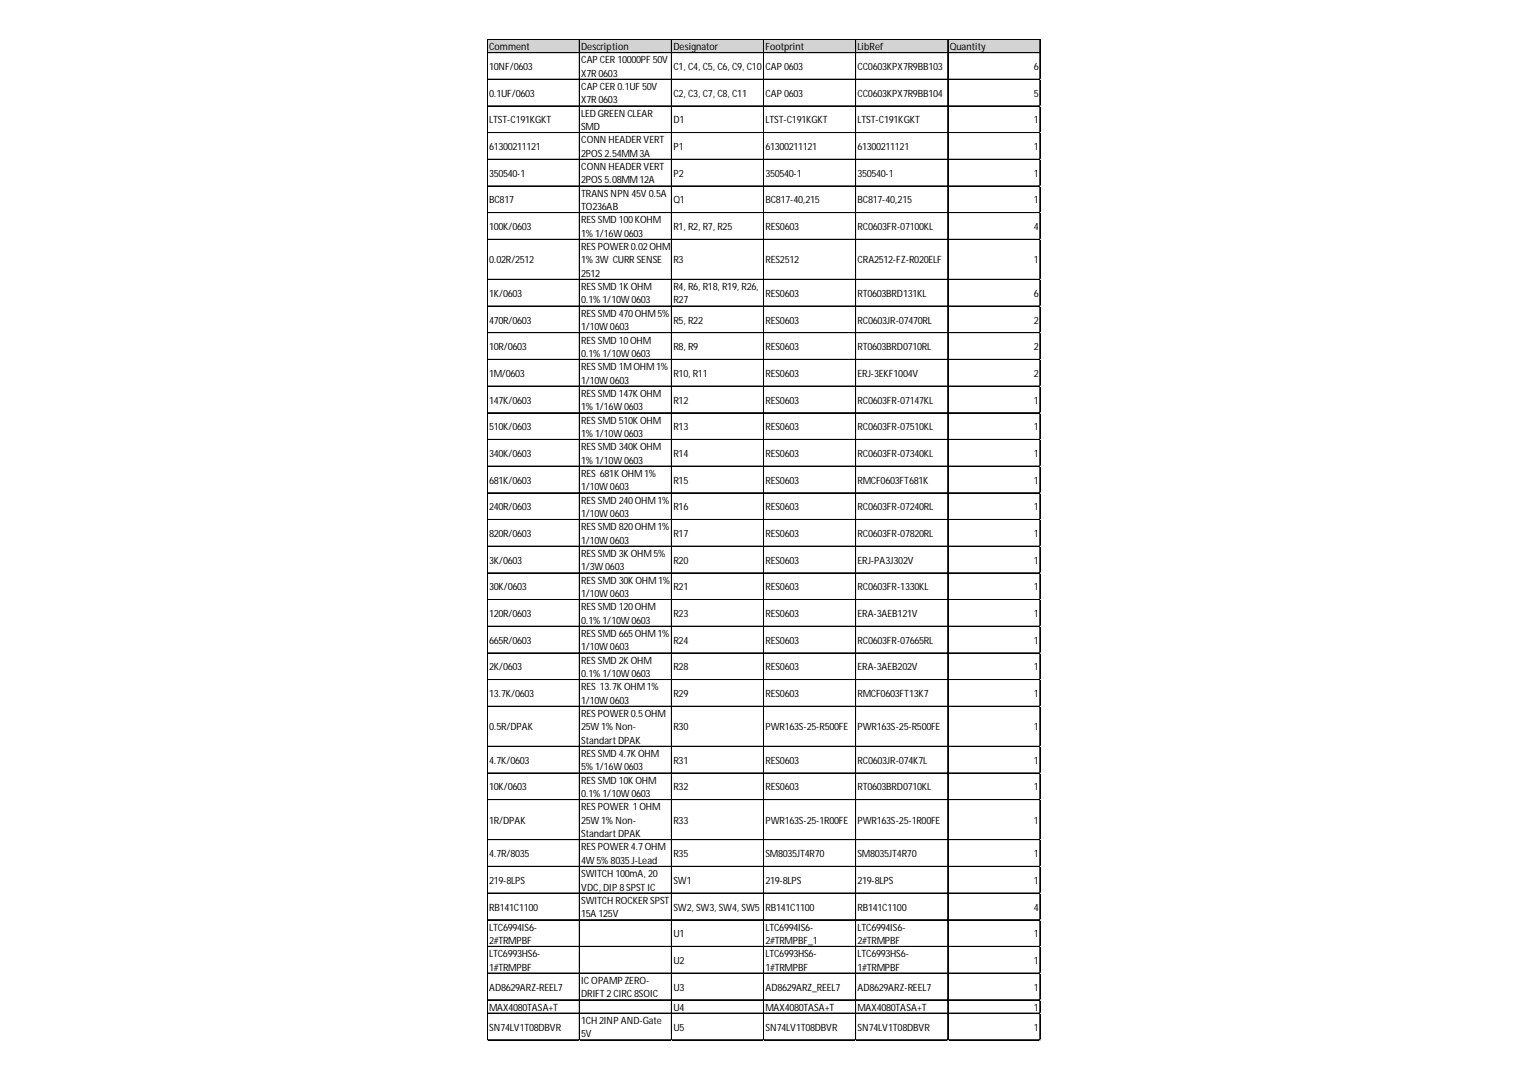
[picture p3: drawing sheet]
<svg xmlns="http://www.w3.org/2000/svg" width="297mm" height="210mm" viewBox="0 0 297 210" stroke-linecap="round" stroke-linejoin="round" font-family="sans-serif">
<defs><g id="words">
<g font-size="1.9">
<text x="95" y="9.7">Comment</text>
<text x="112.9" y="9.7">Description</text>
<text x="130.8" y="9.7">Designator</text>
<text x="148.7" y="9.7">Footprint</text>
<text x="166.6" y="9.7">LibRef</text>
<text x="184.5" y="9.7">Quantity</text>
<text x="95" y="13.6">10NF/0603</text>
<text x="112.9" y="12.3">CAP CER 10000PF 50V</text>
<text x="112.9" y="14.9">X7R 0603</text>
<text x="112.9" y="17.5">CAP CER 0.1UF 50V</text>
<text x="130.8" y="13.6">C1, C4, C5, C6, C9, C10</text>
<text x="148.7" y="13.6">CAP 0603</text>
<text x="166.6" y="13.6">CC0603KPX7R9BB103</text>
<text x="200.8" y="13.6">6</text>
<text x="95" y="18.8">0.1UF/0603</text>
<text x="95" y="24">LTST-C191KGKT</text>
<text x="112.9" y="20.1">X7R 0603</text>
<text x="112.9" y="22.7">LED GREEN CLEAR</text>
<text x="130.8" y="18.8">C2, C3, C7, C8, C11</text>
<text x="130.8" y="24">D1</text>
<text x="148.7" y="18.8">CAP 0603</text>
<text x="148.7" y="24">LTST-C191KGKT</text>
<text x="166.6" y="18.8">CC0603KPX7R9BB104</text>
<text x="166.6" y="24">LTST-C191KGKT</text>
<text x="200.8" y="18.8">5</text>
<text x="200.8" y="24">1</text>
<text x="95" y="29.1">61300211121</text>
<text x="112.9" y="25.3">SMD</text>
<text x="112.9" y="27.8">CONN HEADER VERT</text>
<text x="130.8" y="29.1">P1</text>
<text x="148.7" y="29.1">61300211121</text>
<text x="166.6" y="29.1">61300211121</text>
<text x="200.8" y="29.1">1</text>
<text x="95" y="34.3">350540-1</text>
<text x="112.9" y="30.4">2POS 2.54MM3A</text>
<text x="112.9" y="33">CONN HEADER VERT</text>
<text x="112.9" y="35.6">2POS 5.08MM12A</text>
<text x="130.8" y="34.3">P2</text>
<text x="148.7" y="34.3">350540-1</text>
<text x="166.6" y="34.3">350540-1</text>
<text x="200.8" y="34.3">1</text>
<text x="95" y="39.5">BC817</text>
<text x="112.9" y="38.2">TRANS NPN 45V 0.5A</text>
<text x="112.9" y="40.8">TO236AB</text>
<text x="130.8" y="39.5">Q1</text>
<text x="148.7" y="39.5">BC817-40,215</text>
<text x="166.6" y="39.5">BC817-40,215</text>
<text x="200.8" y="39.5">1</text>
<text x="95" y="44.7">100K/0603</text>
<text x="112.9" y="43.4">RES SMD 100KOHM</text>
<text x="112.9" y="46">1% 1/16W 0603</text>
<text x="130.8" y="44.7">R1, R2, R7, R25</text>
<text x="148.7" y="44.7">RES0603</text>
<text x="166.6" y="44.7">RC0603FR-07100KL</text>
<text x="200.8" y="44.7">4</text>
<text x="95" y="51.2">0.02R/2512</text>
<text x="112.9" y="48.6">RES POWER 0.02OHM</text>
<text x="112.9" y="51.2">1% 3W CURR SENSE</text>
<text x="112.9" y="53.8">2512</text>
<text x="130.8" y="51.2">R3</text>
<text x="148.7" y="51.2">RES2512</text>
<text x="166.6" y="51.2">CRA2512-FZ-R020ELF</text>
<text x="200.8" y="51.2">1</text>
<text x="95" y="57.6">1K/0603</text>
<text x="112.9" y="56.3">RES SMD 1K OHM</text>
<text x="112.9" y="58.9">0.1% 1/10W 0603</text>
<text x="130.8" y="56.3">R4, R6, R18, R19, R26,</text>
<text x="130.8" y="58.9">R27</text>
<text x="148.7" y="57.6">RES0603</text>
<text x="166.6" y="57.6">RT0603BRD131KL</text>
<text x="200.8" y="57.6">6</text>
<text x="95" y="62.8">470R/0603</text>
<text x="112.9" y="61.5">RES SMD 470OHM5%</text>
<text x="112.9" y="64.1">1/10W 0603</text>
<text x="130.8" y="62.8">R5, R22</text>
<text x="148.7" y="62.8">RES0603</text>
<text x="166.6" y="62.8">RC0603JR-07470RL</text>
<text x="200.8" y="62.8">2</text>
<text x="95" y="68">10R/0603</text>
<text x="112.9" y="66.7">RES SMD 10OHM</text>
<text x="112.9" y="69.3">0.1% 1/10W 0603</text>
<text x="112.9" y="71.9">RES SMD 1MOHM1%</text>
<text x="130.8" y="68">R8, R9</text>
<text x="148.7" y="68">RES0603</text>
<text x="166.6" y="68">RT0603BRD0710RL</text>
<text x="200.8" y="68">2</text>
<text x="95" y="73.2">1M/0603</text>
<text x="112.9" y="74.5">1/10W 0603</text>
<text x="112.9" y="77.1">RES SMD 147K OHM</text>
<text x="130.8" y="73.2">R10, R11</text>
<text x="148.7" y="73.2">RES0603</text>
<text x="166.6" y="73.2">ERJ-3EKF1004V</text>
<text x="200.8" y="73.2">2</text>
<text x="95" y="78.4">147K/0603</text>
<text x="95" y="83.5">510K/0603</text>
<text x="112.9" y="79.7">1% 1/16W 0603</text>
<text x="112.9" y="82.2">RES SMD 510K OHM</text>
<text x="130.8" y="78.4">R12</text>
<text x="130.8" y="83.5">R13</text>
<text x="148.7" y="78.4">RES0603</text>
<text x="148.7" y="83.5">RES0603</text>
<text x="166.6" y="78.4">RC0603FR-07147KL</text>
<text x="166.6" y="83.5">RC0603FR-07510KL</text>
<text x="200.8" y="78.4">1</text>
<text x="200.8" y="83.5">1</text>
<text x="95" y="88.7">340K/0603</text>
<text x="112.9" y="84.8">1% 1/10W 0603</text>
<text x="112.9" y="87.4">RES SMD 340K OHM</text>
<text x="130.8" y="88.7">R14</text>
<text x="148.7" y="88.7">RES0603</text>
<text x="166.6" y="88.7">RC0603FR-07340KL</text>
<text x="200.8" y="88.7">1</text>
<text x="95" y="93.9">681K/0603</text>
<text x="112.9" y="90">1% 1/10W 0603</text>
<text x="112.9" y="92.6">RES 681K OHM1%</text>
<text x="112.9" y="95.2">1/10W 0603</text>
<text x="130.8" y="93.9">R15</text>
<text x="148.7" y="93.9">RES0603</text>
<text x="166.6" y="93.9">RMCF0603FT681K</text>
<text x="200.8" y="93.9">1</text>
<text x="95" y="99.1">240R/0603</text>
<text x="112.9" y="97.8">RES SMD 240OHM1%</text>
<text x="112.9" y="100.4">1/10W 0603</text>
<text x="130.8" y="99.1">R16</text>
<text x="148.7" y="99.1">RES0603</text>
<text x="166.6" y="99.1">RC0603FR-07240RL</text>
<text x="200.8" y="99.1">1</text>
<text x="95" y="104.3">820R/0603</text>
<text x="112.9" y="103">RES SMD 820OHM1%</text>
<text x="112.9" y="105.6">1/10W 0603</text>
<text x="130.8" y="104.3">R17</text>
<text x="148.7" y="104.3">RES0603</text>
<text x="166.6" y="104.3">RC0603FR-07820RL</text>
<text x="200.8" y="104.3">1</text>
<text x="95" y="109.4">3K/0603</text>
<text x="112.9" y="108.2">RES SMD 3K OHM5%</text>
<text x="112.9" y="110.7">1/3W 0603</text>
<text x="112.9" y="113.3">RES SMD 30K OHM1%</text>
<text x="130.8" y="109.4">R20</text>
<text x="148.7" y="109.4">RES0603</text>
<text x="166.6" y="109.4">ERJ-PA3J302V</text>
<text x="200.8" y="109.4">1</text>
<text x="95" y="114.6">30K/0603</text>
<text x="95" y="119.8">120R/0603</text>
<text x="112.9" y="115.9">1/10W 0603</text>
<text x="112.9" y="118.5">RES SMD 120OHM</text>
<text x="130.8" y="114.6">R21</text>
<text x="130.8" y="119.8">R23</text>
<text x="148.7" y="114.6">RES0603</text>
<text x="148.7" y="119.8">RES0603</text>
<text x="166.6" y="114.6">RC0603FR-1330KL</text>
<text x="166.6" y="119.8">ERA-3AEB121V</text>
<text x="200.8" y="114.6">1</text>
<text x="200.8" y="119.8">1</text>
<text x="95" y="125">665R/0603</text>
<text x="112.9" y="121.1">0.1% 1/10W 0603</text>
<text x="112.9" y="123.7">RES SMD 665OHM1%</text>
<text x="130.8" y="125">R24</text>
<text x="148.7" y="125">RES0603</text>
<text x="166.6" y="125">RC0603FR-07665RL</text>
<text x="200.8" y="125">1</text>
<text x="95" y="130.2">2K/0603</text>
<text x="112.9" y="126.3">1/10W 0603</text>
<text x="112.9" y="128.9">RES SMD 2K OHM</text>
<text x="112.9" y="131.5">0.1% 1/10W 0603</text>
<text x="130.8" y="130.2">R28</text>
<text x="148.7" y="130.2">RES0603</text>
<text x="166.6" y="130.2">ERA-3AEB202V</text>
<text x="200.8" y="130.2">1</text>
<text x="95" y="135.4">13.7K/0603</text>
<text x="112.9" y="134.1">RES 13.7K OHM1%</text>
<text x="112.9" y="136.6">1/10W 0603</text>
<text x="130.8" y="135.4">R29</text>
<text x="148.7" y="135.4">RES0603</text>
<text x="166.6" y="135.4">RMCF0603FT13K7</text>
<text x="200.8" y="135.4">1</text>
<text x="95" y="141.8">0.5R/DPAK</text>
<text x="112.9" y="139.2">RES POWER 0.5OHM</text>
<text x="112.9" y="141.8">25W 1% Non-</text>
<text x="130.8" y="141.8">R30</text>
<text x="148.7" y="141.8">PWR163S-25-R500FE</text>
<text x="166.6" y="141.8">PWR163S-25-R500FE</text>
<text x="200.8" y="141.8">1</text>
<text x="95" y="148.3">4.7K/0603</text>
<text x="112.9" y="144.4">Standart DPAK</text>
<text x="112.9" y="147">RES SMD 4.7K OHM</text>
<text x="112.9" y="149.6">5% 1/16W 0603</text>
<text x="130.8" y="148.3">R31</text>
<text x="148.7" y="148.3">RES0603</text>
<text x="166.6" y="148.3">RC0603JR-074K7L</text>
<text x="200.8" y="148.3">1</text>
<text x="95" y="153.5">10K/0603</text>
<text x="112.9" y="152.2">RES SMD 10K OHM</text>
<text x="112.9" y="154.8">0.1% 1/10W 0603</text>
<text x="130.8" y="153.5">R32</text>
<text x="148.7" y="153.5">RES0603</text>
<text x="166.6" y="153.5">RT0603BRD0710KL</text>
<text x="200.8" y="153.5">1</text>
<text x="95" y="160">1R/DPAK</text>
<text x="112.9" y="157.4">RES POWER 1OHM</text>
<text x="112.9" y="160">25W 1% Non-</text>
<text x="130.8" y="160">R33</text>
<text x="148.7" y="160">PWR163S-25-1R00FE</text>
<text x="166.6" y="160">PWR163S-25-1R00FE</text>
<text x="200.8" y="160">1</text>
<text x="95" y="166.4">4.7R/8035</text>
<text x="112.9" y="162.6">Standart DPAK</text>
<text x="112.9" y="165.1">RES POWER 4.7OHM</text>
<text x="112.9" y="167.7">4W 5% 8035J-Lead</text>
<text x="130.8" y="166.4">R35</text>
<text x="148.7" y="166.4">SM8035JT4R70</text>
<text x="166.6" y="166.4">SM8035JT4R70</text>
<text x="200.8" y="166.4">1</text>
<text x="95" y="171.6">219-8LPS</text>
<text x="112.9" y="170.3">SWITCH 100mA, 20</text>
<text x="112.9" y="172.9">VDC, DIP 8SPST IC</text>
<text x="130.8" y="171.6">SW1</text>
<text x="148.7" y="171.6">219-8LPS</text>
<text x="166.6" y="171.6">219-8LPS</text>
<text x="200.8" y="171.6">1</text>
<text x="95" y="176.8">RB141C1100</text>
<text x="112.9" y="175.5">SWITCH ROCKER SPST</text>
<text x="112.9" y="178.1">15A 125V</text>
<text x="130.8" y="176.8">SW2, SW3, SW4, SW5</text>
<text x="148.7" y="176.8">RB141C1100</text>
<text x="166.6" y="176.8">RB141C1100</text>
<text x="200.8" y="176.8">4</text>
<text x="95" y="180.7">LTC6994IS6-</text>
<text x="95" y="183.3">2#TRMPBF</text>
<text x="95" y="185.9">LTC6993HS6-</text>
<text x="130.8" y="182">U1</text>
<text x="148.7" y="180.7">LTC6994IS6-</text>
<text x="148.7" y="183.3">2#TRMPBF_1</text>
<text x="148.7" y="185.9">LTC6993HS6-</text>
<text x="166.6" y="180.7">LTC6994IS6-</text>
<text x="166.6" y="183.3">2#TRMPBF</text>
<text x="166.6" y="185.9">LTC6993HS6-</text>
<text x="200.8" y="182">1</text>
<text x="95" y="188.5">1#TRMPBF</text>
<text x="112.9" y="191">IC OPAMP ZERO-</text>
<text x="130.8" y="187.2">U2</text>
<text x="148.7" y="188.5">1#TRMPBF</text>
<text x="166.6" y="188.5">1#TRMPBF</text>
<text x="200.8" y="187.2">1</text>
<text x="95" y="192.3">AD8629ARZ-REEL7</text>
<text x="95" y="196.2">MAX4080TASA+T</text>
<text x="112.9" y="193.6">DRIFT 2CIRC 8SOIC</text>
<text x="130.8" y="192.3">U3</text>
<text x="130.8" y="196.2">U4</text>
<text x="148.7" y="192.3">AD8629ARZ_REEL7</text>
<text x="148.7" y="196.2">MAX4080TASA+T</text>
<text x="166.6" y="192.3">AD8629ARZ-REEL7</text>
<text x="166.6" y="196.2">MAX4080TASA+T</text>
<text x="200.8" y="192.3">1</text>
<text x="200.8" y="196.2">1</text>
<text x="95" y="200.1">SN74LV1T08DBVR</text>
<text x="112.9" y="198.8">1CH 2INP AND-Gate</text>
<text x="112.9" y="201.4">5V</text>
<text x="130.8" y="200.1">U5</text>
<text x="148.7" y="200.1">SN74LV1T08DBVR</text>
<text x="166.6" y="200.1">SN74LV1T08DBVR</text>
<text x="200.8" y="200.1">1</text>
</g>
</g></defs>
<path d="M94.7 7.7h107.4v2.6h-107.4z" fill="#d3d3d3"/>
<g fill="none" stroke="#000" stroke-width=".19">
<path d="M94.6 7.6v194.4M94.7 7.6v194.4M94.8 7.6h107.3M94.8 7.7h107.3M94.8 10.2h107.3M94.8 10.3h107.3M94.8 15.4h107.3M112.5 7.7v194.3M112.6 7.7v194.3M130.4 7.7v194.3M130.5 7.7v194.3M148.3 7.7v194.3"/>
<path d="M148.4 7.7v194.3M166.2 7.7v194.3M166.3 7.7v194.3M184.1 7.7v194.3M184.2 7.7v194.3M202 7.7v194.3M202.1 7.7v194.3M94.8 20.6h107.3M94.8 25.7h107.3M94.8 25.8h107.3M94.8 30.9h107.3M94.8 31h107.3"/>
<path d="M94.8 36.1h107.3M94.8 36.2h107.3M94.8 41.3h107.3M94.8 46.5h107.3M94.8 54.2h107.3M94.8 54.3h107.3M94.8 59.4h107.3M94.8 59.5h107.3M94.8 64.6h107.3M94.8 64.7h107.3M94.8 69.8h107.3M94.8 75h107.3"/>
<path d="M94.8 80.1h107.3M94.8 80.2h107.3M94.8 85.3h107.3M94.8 85.4h107.3M94.8 90.5h107.3M94.8 90.6h107.3M94.8 95.7h107.3M94.8 100.9h107.3M94.8 106h107.3M94.8 106.1h107.3M94.8 111.2h107.3M94.8 111.3h107.3"/>
<path d="M94.8 116.4h107.3M94.8 116.5h107.3M94.8 121.6h107.3M94.8 121.7h107.3M94.8 126.8h107.3M94.8 131.9h107.3M94.8 132h107.3M94.8 137.1h107.3M94.8 137.2h107.3M94.8 144.9h107.3M94.8 145h107.3M94.8 150.1h107.3"/>
<path d="M94.8 155.3h107.3M94.8 163h107.3M94.8 163.1h107.3M94.8 168.2h107.3M94.8 168.3h107.3M94.8 173.4h107.3M94.8 173.5h107.3M94.8 178.6h107.3M94.8 183.8h107.3M94.8 188.9h107.3M94.8 189h107.3M94.8 194.1h107.3"/>
<path d="M94.8 194.2h107.3M94.8 196.7h107.3M94.8 196.8h107.3M94.8 201.9h107.3M94.8 202h107.3"/>
</g>
<path d="M94.6 202v.1" fill="none" stroke="#d4d4d4" stroke-width=".19"/>
<path d="M94.6 202l.2 .1z" fill="#d4d4d4"/>
<path d="M112.5 202v.1" fill="none" stroke="#d4d4d4" stroke-width=".19"/>
<path d="M112.5 202l.2 .1z" fill="#d4d4d4"/>
<path d="M130.4 202v.1" fill="none" stroke="#d4d4d4" stroke-width=".19"/>
<path d="M130.4 202l.2 .1z" fill="#d4d4d4"/>
<path d="M148.3 202v.1" fill="none" stroke="#d4d4d4" stroke-width=".19"/>
<path d="M148.3 202l.2 .1z" fill="#d4d4d4"/>
<path d="M166.2 202v.1" fill="none" stroke="#d4d4d4" stroke-width=".19"/>
<path d="M166.2 202l.1 .1z" fill="#d4d4d4"/>
<path d="M184.1 202v.1" fill="none" stroke="#d4d4d4" stroke-width=".19"/>
<path d="M184.1 202l.1 .1z" fill="#d4d4d4"/>
<path d="M202 202v.1" fill="none" stroke="#d4d4d4" stroke-width=".19"/>
<path d="M202 202l.1 .1z" fill="#d4d4d4"/>
<use href="#words"/>
</svg>
